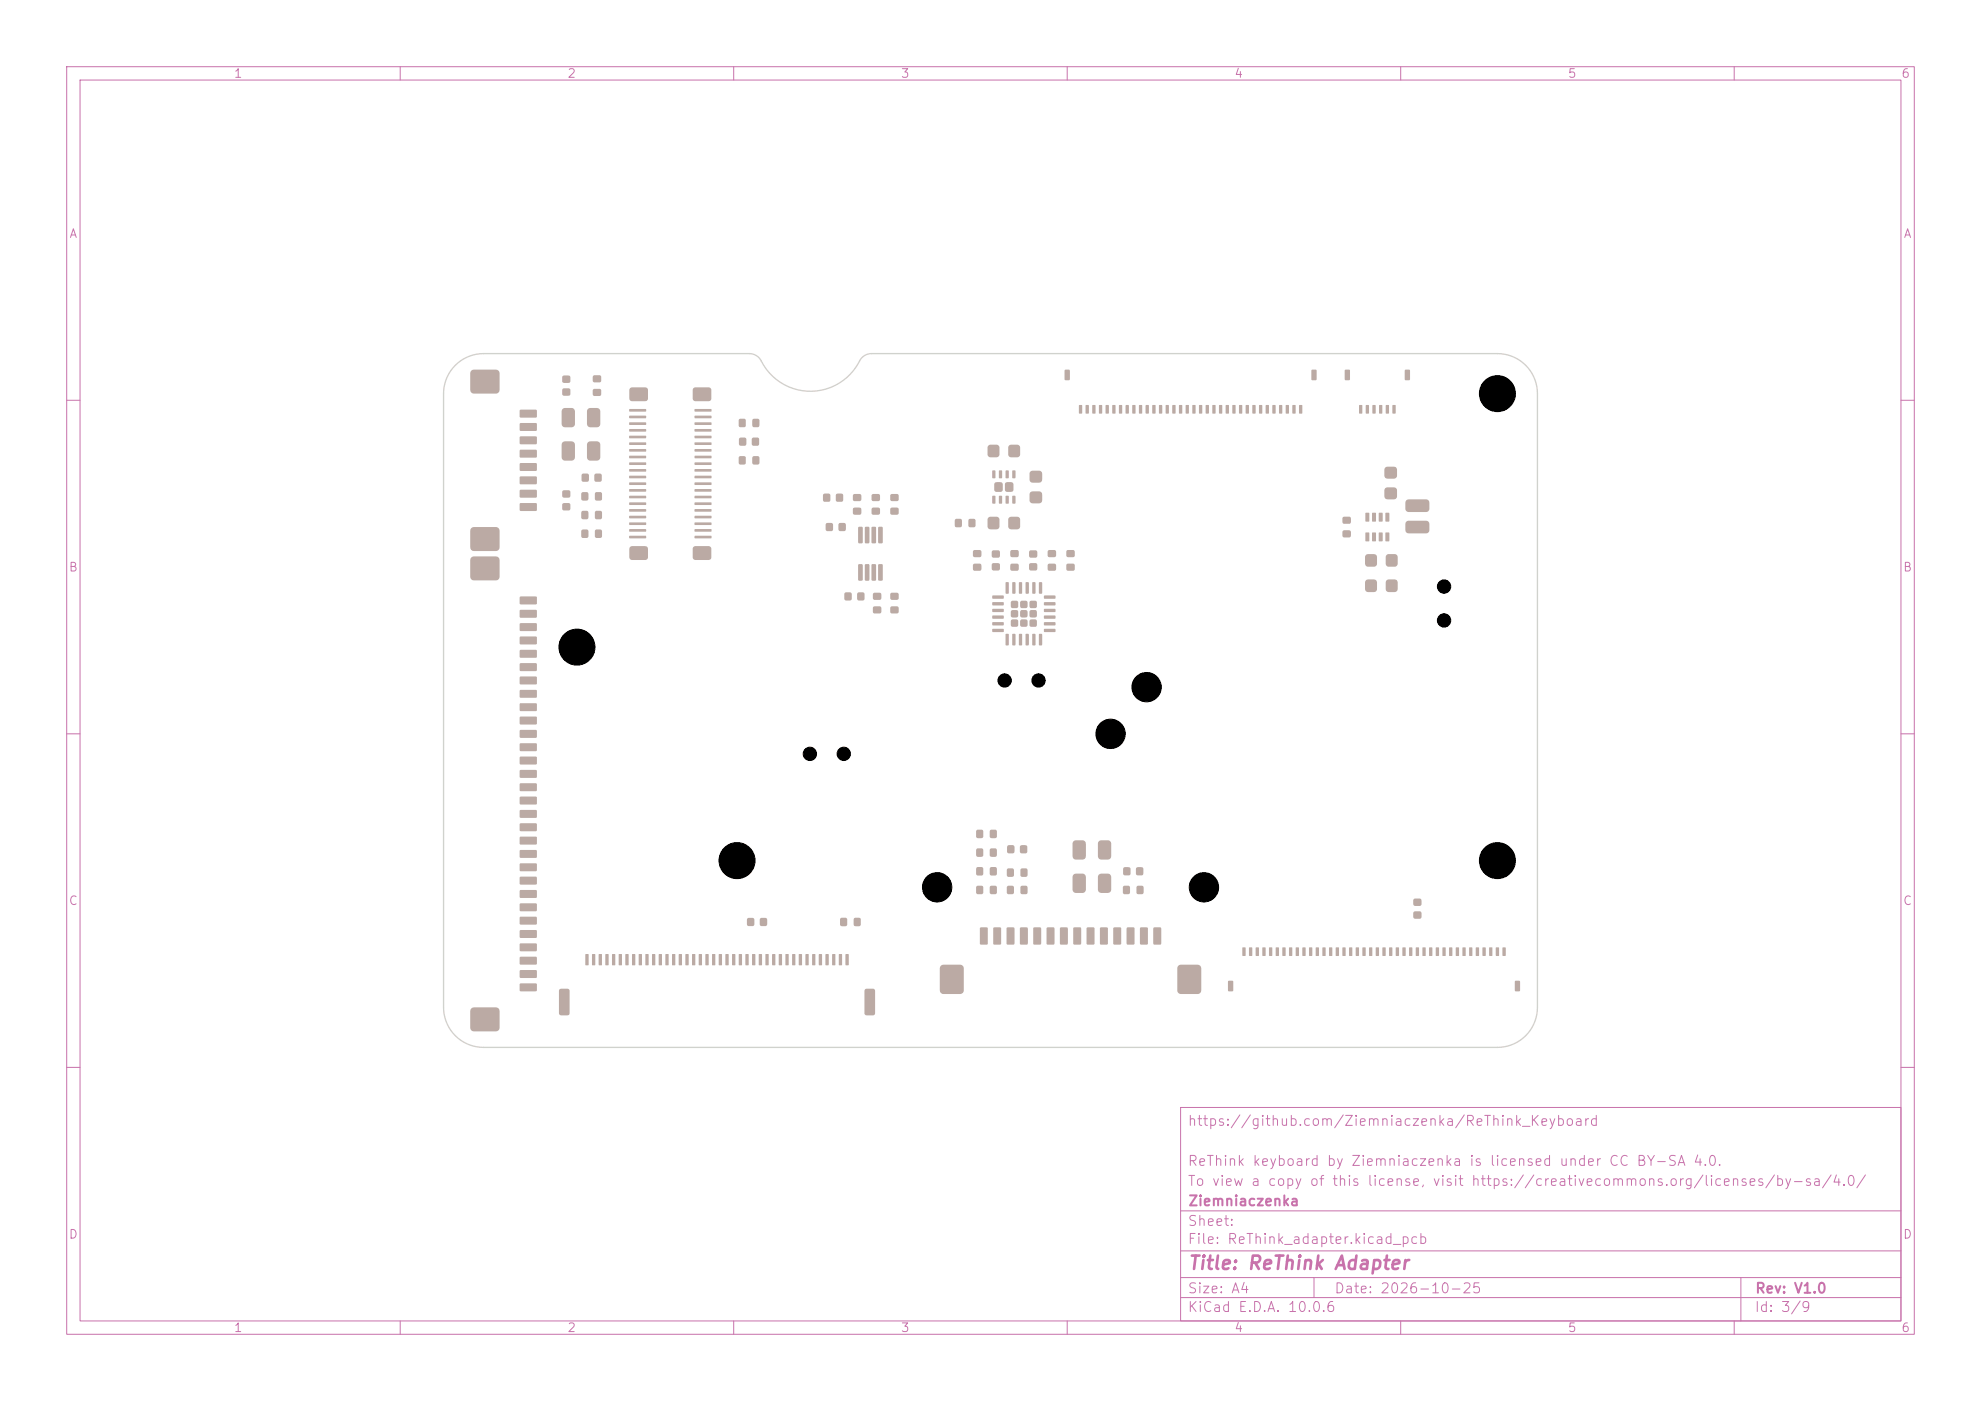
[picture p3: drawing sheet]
<svg xmlns="http://www.w3.org/2000/svg" width="297mm" height="210mm" viewBox="0 0 297 210" stroke-linecap="round" stroke-linejoin="round" font-family="sans-serif">
<defs><g id="words">
<text font-size="2" fill="#c872ab" x="178" y="190.8">Title: ReThink Adapter</text>
<g font-size="1.5" fill="#c872ab">
<text x="178" y="169.1">https://github.com/Ziemniaczenka/ReThink_Keyboard</text>
<text x="178" y="178.1">To view a copy of this license, visit https://creativecommons.org/licenses/by-sa/4.0/</text>
<text x="178" y="175.1">ReThink keyboard by Ziemniaczenka is licensed under CC BY-SA 4.0.</text>
<text x="178" y="184.1">Sheet:</text>
<text x="178" y="181.1">Ziemniaczenka</text>
<text x="178" y="186.8">File: ReThink_adapter.kicad_pcb</text>
<text x="178" y="197">KiCad E.D.A. 10.0.6</text>
<text x="178" y="194.2">Size: A4</text>
<text x="200" y="194.2">Date: 2026-10-25</text>
<text x="263" y="197">Id: 3/9</text>
<text x="263" y="194.2">Rev: V1.0</text>
</g>
<g font-size="1.3" fill="#c872ab">
<text x="35" y="12">1</text>
<text x="85" y="12">2</text>
<text x="135" y="12">3</text>
<text x="185" y="12">4</text>
<text x="235" y="12">5</text>
<text x="285" y="12">6</text>
<text x="10.3" y="36">A</text>
<text x="285.3" y="36">A</text>
<text x="10.2" y="86">B</text>
<text x="285.2" y="86">B</text>
<text x="10.2" y="136">C</text>
<text x="285.2" y="136">C</text>
<text x="10.2" y="186">D</text>
<text x="285.2" y="186">D</text>
<text x="35" y="200">1</text>
<text x="85" y="200">2</text>
<text x="135" y="200">3</text>
<text x="185" y="200">4</text>
<text x="235" y="200">5</text>
<text x="285" y="200">6</text>
</g>
</g></defs>
<g fill="none" stroke="#c872ab" stroke-width=".15">
<path d="M10 10h277v190h-277zM12 12h273v186h-273zM60 10v2M110 10v2M160 10v2M210 10v2M260 10v2M10 60h2M285 60h2M10 110h2M285 110h2M10 160h2"/>
<path d="M177 166h108v32h-108zM285 160h2M60 198v2M110 198v2M160 198v2M177 194.5h108M177 191.5h108M177 187.5h108M177 181.5h108M197 191.5v3M210 198v2M260 198v2"/>
<path d="M261 191.5v6.5"/>
</g>
<g fill="#bbaaa4">
<path d="M203.8 60.7l.4 .1v1.2l-.4-.1z"/>
<path d="M204.8 60.7l.4 .1v1.2l-.4-.1z"/>
<path d="M205.8 60.7l.4 .1v1.2l-.4-.1z"/>
<path d="M206.8 60.7l.4 .1v1.2l-.4-.1z"/>
<path d="M207.8 60.7l.4 .1v1.2l-.4-.1z"/>
<path d="M208.8 60.7l.4 .1v1.2l-.4-.1z"/>
<path d="M186.3 142l.4 .1v1.2l-.4-.1z"/>
<path d="M187.3 142l.4 .1v1.2l-.4-.1z"/>
<path d="M188.3 142l.4 .1v1.2l-.4-.1z"/>
<path d="M189.3 142l.4 .1v1.2l-.4-.1z"/>
<path d="M190.3 142l.4 .1v1.2l-.4-.1z"/>
<path d="M191.3 142l.4 .1v1.2l-.4-.1z"/>
<path d="M192.3 142l.4 .1v1.2l-.4-.1z"/>
<path d="M193.3 142l.4 .1v1.2l-.4-.1z"/>
<path d="M194.3 142l.4 .1v1.2l-.4-.1z"/>
<path d="M195.3 142l.4 .1v1.2l-.4-.1z"/>
<path d="M196.3 142l.4 .1v1.2l-.4-.1z"/>
<path d="M197.3 142l.4 .1v1.2l-.4-.1z"/>
<path d="M198.3 142l.4 .1v1.2l-.4-.1z"/>
<path d="M199.3 142l.4 .1v1.2l-.4-.1z"/>
<path d="M200.3 142l.4 .1v1.2l-.4-.1z"/>
<path d="M201.3 142l.4 .1v1.2l-.4-.1z"/>
<path d="M202.3 142l.4 .1v1.2l-.4-.1z"/>
<path d="M203.3 142l.4 .1v1.2l-.4-.1z"/>
<path d="M204.3 142l.4 .1v1.2l-.4-.1z"/>
<path d="M205.3 142l.4 .1v1.2l-.4-.1z"/>
<path d="M206.3 142l.4 .1v1.2l-.4-.1z"/>
<path d="M207.3 142l.4 .1v1.2l-.4-.1z"/>
<path d="M208.3 142l.4 .1v1.2l-.4-.1z"/>
<path d="M209.3 142l.4 .1v1.2l-.4-.1z"/>
<path d="M210.3 142l.4 .1v1.2l-.4-.1z"/>
<path d="M211.3 142l.4 .1v1.2l-.4-.1z"/>
<path d="M212.3 142l.4 .1v1.2l-.4-.1z"/>
<path d="M213.3 142l.4 .1v1.2l-.4-.1z"/>
<path d="M214.3 142l.4 .1v1.2l-.4-.1z"/>
<path d="M215.3 142l.4 .1v1.2l-.4-.1z"/>
<path d="M216.3 142l.4 .1v1.2l-.4-.1z"/>
<path d="M217.3 142l.4 .1v1.2l-.4-.1z"/>
<path d="M218.3 142l.4 .1v1.2l-.4-.1z"/>
<path d="M219.3 142l.4 .1v1.2l-.4-.1z"/>
<path d="M220.3 142l.4 .1v1.2l-.4-.1z"/>
<path d="M221.3 142l.4 .1v1.2l-.4-.1z"/>
<path d="M222.3 142l.4 .1v1.2l-.4-.1z"/>
<path d="M223.3 142l.4 .1v1.2l-.4-.1z"/>
<path d="M224.3 142l.4 .1v1.2l-.4-.1z"/>
<path d="M225.3 142l.4 .1v1.2l-.4-.1z"/>
<path d="M161.8 60.7l.4 .1v1.2l-.4-.1z"/>
<path d="M162.8 60.7l.4 .1v1.2l-.4-.1z"/>
<path d="M163.8 60.7l.4 .1v1.2l-.4-.1z"/>
<path d="M164.8 60.7l.4 .1v1.2l-.4-.1z"/>
<path d="M165.8 60.7l.4 .1v1.2l-.4-.1z"/>
<path d="M166.8 60.7l.4 .1v1.2l-.4-.1z"/>
<path d="M167.8 60.7l.4 .1v1.2l-.4-.1z"/>
<path d="M168.8 60.7l.4 .1v1.2l-.4-.1z"/>
<path d="M169.8 60.7l.4 .1v1.2l-.4-.1z"/>
<path d="M170.8 60.7l.4 .1v1.2l-.4-.1z"/>
<path d="M171.8 60.7l.4 .1v1.2l-.4-.1z"/>
<path d="M172.8 60.7l.4 .1v1.2l-.4-.1z"/>
<path d="M173.8 60.7l.4 .1v1.2l-.4-.1z"/>
<path d="M174.8 60.7l.4 .1v1.2l-.4-.1z"/>
<path d="M175.8 60.7l.4 .1v1.2l-.4-.1z"/>
<path d="M176.8 60.7l.4 .1v1.2l-.4-.1z"/>
<path d="M177.8 60.7l.4 .1v1.2l-.4-.1z"/>
<path d="M178.8 60.7l.4 .1v1.2l-.4-.1z"/>
<path d="M179.8 60.7l.4 .1v1.2l-.4-.1z"/>
<path d="M180.8 60.7l.4 .1v1.2l-.4-.1z"/>
<path d="M181.8 60.7l.4 .1v1.2l-.4-.1z"/>
<path d="M182.8 60.7l.4 .1v1.2l-.4-.1z"/>
<path d="M183.8 60.7l.4 .1v1.2l-.4-.1z"/>
<path d="M184.8 60.7l.4 .1v1.2l-.4-.1z"/>
<path d="M185.8 60.7l.4 .1v1.2l-.4-.1z"/>
<path d="M186.8 60.7l.4 .1v1.2l-.4-.1z"/>
<path d="M187.8 60.7l.4 .1v1.2l-.4-.1z"/>
<path d="M188.8 60.7l.4 .1v1.2l-.4-.1z"/>
<path d="M189.8 60.7l.4 .1v1.2l-.4-.1z"/>
<path d="M190.8 60.7l.4 .1v1.2l-.4-.1z"/>
<path d="M191.8 60.7l.4 .1v1.2l-.4-.1z"/>
<path d="M192.8 60.7l.4 .1v1.2l-.4-.1z"/>
<path d="M193.8 60.7l.4 .1v1.2l-.4-.1z"/>
<path d="M194.8 60.7l.4 .1v1.2l-.4-.1z"/>
<path d="M87.8 143l.4 .1v1.6l-.4-.1z"/>
<path d="M88.8 143l.4 .1v1.6l-.4-.1z"/>
<path d="M89.8 143l.4 .1v1.6l-.4-.1z"/>
<path d="M90.8 143l.4 .1v1.6l-.4-.1z"/>
<path d="M91.8 143l.4 .1v1.6l-.4-.1z"/>
<path d="M92.8 143l.4 .1v1.6l-.4-.1z"/>
<path d="M93.8 143l.4 .1v1.6l-.4-.1z"/>
<path d="M94.8 143l.4 .1v1.6l-.4-.1z"/>
<path d="M95.8 143l.4 .1v1.6l-.4-.1z"/>
<path d="M96.8 143l.4 .1v1.6l-.4-.1z"/>
<path d="M97.8 143l.4 .1v1.6l-.4-.1z"/>
<path d="M98.8 143l.4 .1v1.6l-.4-.1z"/>
<path d="M99.8 143l.4 .1v1.6l-.4-.1z"/>
<path d="M100.8 143l.4 .1v1.6l-.4-.1z"/>
<path d="M101.8 143l.4 .1v1.6l-.4-.1z"/>
<path d="M102.8 143l.4 .1v1.6l-.4-.1z"/>
<path d="M103.8 143l.4 .1v1.6l-.4-.1z"/>
<path d="M104.8 143l.4 .1v1.6l-.4-.1z"/>
<path d="M105.8 143l.4 .1v1.6l-.4-.1z"/>
<path d="M106.8 143l.4 .1v1.6l-.4-.1z"/>
<path d="M107.8 143l.4 .1v1.6l-.4-.1z"/>
<path d="M108.8 143l.4 .1v1.6l-.4-.1z"/>
<path d="M109.8 143l.4 .1v1.6l-.4-.1z"/>
<path d="M110.8 143l.4 .1v1.6l-.4-.1z"/>
<path d="M111.8 143l.4 .1v1.6l-.4-.1z"/>
<path d="M112.8 143l.4 .1v1.6l-.4-.1z"/>
<path d="M113.8 143l.4 .1v1.6l-.4-.1z"/>
<path d="M114.8 143l.4 .1v1.6l-.4-.1z"/>
<path d="M115.8 143l.4 .1v1.6l-.4-.1z"/>
<path d="M116.8 143l.4 .1v1.6l-.4-.1z"/>
<path d="M117.8 143l.4 .1v1.6l-.4-.1z"/>
<path d="M118.8 143l.4 .1v1.6l-.4-.1z"/>
<path d="M119.8 143l.4 .1v1.6l-.4-.1z"/>
<path d="M120.8 143l.4 .1v1.6l-.4-.1z"/>
<path d="M121.8 143l.4 .1v1.6l-.4-.1z"/>
<path d="M122.8 143l.4 .1v1.6l-.4-.1z"/>
<path d="M123.8 143l.4 .1v1.6l-.4-.1z"/>
<path d="M124.8 143l.4 .1v1.6l-.4-.1z"/>
<path d="M125.8 143l.4 .1v1.6l-.4-.1z"/>
<path d="M126.8 143l.4 .1v1.6l-.4-.1z"/>
<path d="M112.1 137.7l.2-.1 .7 .1 .1 .2-.1 .8-.2 .1-.7-.1-.1-.2z"/>
<path d="M114 137.7l.2-.1 .7 .1 .1 .2-.1 .8-.2 .1-.7-.1-.1-.2z"/>
<path d="M89.3 76.6h.2h.7l.1 .2-.1 1h-.2h-.7l-.1-.2z"/>
<path d="M87.2 76.6h.2h.7l.1 .2-.1 1h-.1h-.8l-.1-.2z"/>
<path d="M145.9 82.5l.2-.1 1 .1v.2v.7l-.2 .1-1-.1v-.1z"/>
<path d="M145.9 84.6l.2-.1 1 .1v.2v.7l-.2 .1-1-.1v-.2z"/>
<path d="M164.7 131.1l.4-.1h1a.5 .5 0 0 1 .5 .5v1.9a.5 .5 0 0 1-.5 .5h-1a.5 .5 0 0 1-.5-.5v-1.9z"/>
<path d="M160.9 131.1l.4-.1h1a.5 .5 0 0 1 .5 .5v1.9a.5 .5 0 0 1-.5 .5h-1a.5 .5 0 0 1-.5-.5v-1.9z"/>
<path d="M146.4 130h.2h.7l.1 .2-.1 1h-.1h-.8l-.1-.2z"/>
<path d="M148.5 130h.2h.7l.1 .2-.1 1h-.2h-.7l-.1-.2z"/>
<path d="M201.3 79.6l.2-.1 1 .1v.2v.7l-.2 .1-1-.1v-.2z"/>
<path d="M201.3 77.5l.2-.1 1 .1v.2v.7l-.2 .1-1-.1v-.1z"/>
<path d="M150.8 72.4l.2-.1 .8 .1 .1 .2-.1 1-.2 .1-.8-.1-.1-.2z"/>
<path d="M149.2 72.4l.2-.1 .8 .1 .1 .2-.1 1-.2 .1-.8-.1-.1-.2z"/>
<path d="M151.8 70.5l.4 .1v1.1l-.4-.1z"/>
<path d="M150.8 70.5l.4 .1v1.1l-.4-.1z"/>
<path d="M149.8 70.5l.4 .1v1.1l-.4-.1z"/>
<path d="M148.8 70.5l.4 .1v1.1l-.4-.1z"/>
<path d="M148.8 74.3l.4 .1v1.1l-.4-.1z"/>
<path d="M149.8 74.3l.4 .1v1.1l-.4-.1z"/>
<path d="M150.8 74.3l.4 .1v1.1l-.4-.1z"/>
<path d="M151.8 74.3l.4 .1v1.1l-.4-.1z"/>
<path d="M154.5 73.8l.3-.1h1a.45 .45 0 0 1 .5 .4v.9a.45 .45 0 0 1-.5 .5h-1a.45 .45 0 0 1-.4-.5v-.9z"/>
<path d="M154.5 70.7l.3-.1h1a.45 .45 0 0 1 .5 .4v.9a.45 .45 0 0 1-.5 .5h-1a.45 .45 0 0 1-.4-.5v-.9z"/>
<path d="M84.4 58.3l.2-.1 .8 .1 .1 .2-.1 .7-.2 .1-.8-.1-.1-.2z"/>
<path d="M84.4 56.4l.2-.1 .8 .1 .1 .2-.1 .7-.2 .1-.8-.1-.1-.2z"/>
<path d="M84.4 75.5l.2-.1 .8 .1 .1 .2-.1 .7-.2 .1-.8-.1-.1-.2z"/>
<path d="M84.4 73.6l.2-.1 .8 .1 .1 .2-.1 .7-.2 .1-.8-.1-.1-.2z"/>
<path d="M210.6 55.5l.6-.1 .2 .1v1.3l-.1 .2h-.5l-.2-.1z"/>
<path d="M201.6 55.5l.6-.1 .2 .1v1.3l-.1 .2h-.5l-.2-.1z"/>
<path d="M148.2 66.8l.3-.1h.9a.45 .45 0 0 1 .5 .4v1a.45 .45 0 0 1-.5 .5h-.9a.45 .45 0 0 1-.4-.5v-1z"/>
<path d="M151.3 66.8l.3-.1h.9a.45 .45 0 0 1 .5 .4v1a.45 .45 0 0 1-.5 .5h-.9a.45 .45 0 0 1-.4-.5v-1z"/>
<path d="M153.1 130.2h.2h.7l.1 .2-.1 1h-.2h-.7l-.1-.2z"/>
<path d="M151 130.2h.2h.7l.1 .2-.1 1h-.1h-.8l-.1-.2z"/>
<path d="M89.3 79.4h.2h.7l.1 .2-.1 1h-.2h-.7l-.1-.2z"/>
<path d="M87.2 79.4h.2h.7l.1 .2-.1 1h-.1h-.8l-.1-.2z"/>
<path d="M78 61.5l2.4-.1 .1 .2v.9l-.2 .1h-2.3l-.1-.2z"/>
<path d="M78 63.5l2.4-.1 .1 .2v.9l-.2 .1h-2.3l-.1-.2z"/>
<path d="M78 65.5l2.4-.1 .1 .2v.9l-.2 .1h-2.3l-.1-.2z"/>
<path d="M78 67.5l2.4-.1 .1 .2v.9l-.2 .1h-2.3l-.1-.2z"/>
<path d="M78 69.5l2.4-.1 .1 .2v.9l-.2 .1h-2.3l-.1-.2z"/>
<path d="M78 71.5l2.4-.1 .1 .2v.9l-.2 .1h-2.3l-.1-.2z"/>
<path d="M78 73.5l2.4-.1 .1 .2v.9l-.2 .1h-2.3l-.1-.2z"/>
<path d="M78 75.5l2.4-.1 .1 .2v.9l-.2 .1h-2.3l-.1-.2z"/>
<path d="M70.7 55.6l.3-.2h3.4a.54 .54 0 0 1 .5 .5v2.6a.54 .54 0 0 1-.5 .5h-3.4a.54 .54 0 0 1-.5-.5v-2.6z"/>
<path d="M70.7 79.2l.3-.2h3.4a.54 .54 0 0 1 .5 .5v2.6a.54 .54 0 0 1-.5 .5h-3.4a.54 .54 0 0 1-.5-.5v-2.6z"/>
<path d="M184.1 147.1l.6-.1 .2 .1v1.3l-.1 .2h-.5l-.2-.1z"/>
<path d="M227.1 147.1l.6-.1 .2 .1v1.3l-.1 .2h-.5l-.2-.1z"/>
<path d="M151.6 90.1l.2-.1 .8 .1 .1 .2-.1 .8-.2 .1-.8-.1-.1-.2z"/>
<path d="M151.6 91.5l.2-.1 .8 .1 .1 .2-.1 .8-.2 .1-.8-.1-.1-.2z"/>
<path d="M151.6 92.9l.2-.1 .8 .1 .1 .2-.1 .8-.2 .1-.8-.1-.1-.2z"/>
<path d="M153 90.1l.2-.1 .8 .1 .1 .2-.1 .8-.2 .1-.8-.1-.1-.2z"/>
<path d="M153 91.5l.2-.1 .8 .1 .1 .2-.1 .8-.2 .1-.8-.1-.1-.2z"/>
<path d="M153 92.9l.2-.1 .8 .1 .1 .2-.1 .8-.2 .1-.8-.1-.1-.2z"/>
<path d="M154.4 90.1l.2-.1 .8 .1 .1 .2-.1 .8-.2 .1-.8-.1-.1-.2z"/>
<path d="M154.4 91.5l.2-.1 .8 .1 .1 .2-.1 .8-.2 .1-.8-.1-.1-.2z"/>
<path d="M154.4 92.9l.2-.1 .8 .1 .1 .2-.1 .8-.2 .1-.8-.1-.1-.2z"/>
<path d="M148.8 89.3h1.6l.1 .4h-1.7z"/>
<path d="M148.8 90.3h1.6l.1 .4h-1.7z"/>
<path d="M148.8 91.3h1.6l.1 .4h-1.7z"/>
<path d="M148.8 92.3h1.6l.1 .4h-1.7z"/>
<path d="M148.8 93.3h1.6l.1 .4h-1.7z"/>
<path d="M148.8 94.3h1.6l.1 .4h-1.7z"/>
<path d="M150.8 95l.4 .1v1.6h-.4z"/>
<path d="M151.8 95l.4 .1v1.6h-.4z"/>
<path d="M152.8 95l.4 .1v1.6h-.4z"/>
<path d="M153.8 95l.4 .1v1.6h-.4z"/>
<path d="M154.8 95l.4 .1v1.6h-.4z"/>
<path d="M155.8 95l.4 .1v1.6h-.4z"/>
<path d="M156.5 94.3h1.7v.4h-1.6z"/>
<path d="M156.5 93.3h1.7v.4h-1.6z"/>
<path d="M156.5 92.3h1.7v.4h-1.6z"/>
<path d="M156.5 91.3h1.7v.4h-1.6z"/>
<path d="M156.5 90.3h1.7v.4h-1.6z"/>
<path d="M156.5 89.3h1.7v.4h-1.6z"/>
<path d="M155.8 87.3h.4v1.7l-.4-.1z"/>
<path d="M154.8 87.3h.4v1.7l-.4-.1z"/>
<path d="M153.8 87.3h.4v1.7l-.4-.1z"/>
<path d="M152.8 87.3h.4v1.7l-.4-.1z"/>
<path d="M151.8 87.3h.4v1.7l-.4-.1z"/>
<path d="M150.8 87.3h.4v1.7l-.4-.1z"/>
<path d="M88.1 66.3l.4-.1h1a.5 .5 0 0 1 .5 .5v1.9a.5 .5 0 0 1-.5 .5h-1a.5 .5 0 0 1-.5-.5v-1.9z"/>
<path d="M84.3 66.3l.4-.1h1a.5 .5 0 0 1 .5 .5v1.9a.5 .5 0 0 1-.5 .5h-1a.5 .5 0 0 1-.5-.5v-1.9z"/>
<path d="M127.9 74.1l.2-.1 1 .1v.2v.7l-.2 .1-1-.1v-.1z"/>
<path d="M127.9 76.2l.2-.1 1 .1v.2v.7l-.2 .1-1-.1v-.2z"/>
<path d="M157.1 82.5l.2-.1 1 .1v.2v.7l-.2 .1-1-.1v-.1z"/>
<path d="M157.1 84.6l.2-.1 1 .1v.2v.7l-.2 .1-1-.1v-.2z"/>
<path d="M88.1 61.3l.4-.1h1a.5 .5 0 0 1 .5 .5v1.9a.5 .5 0 0 1-.5 .5h-1a.5 .5 0 0 1-.5-.5v-1.9z"/>
<path d="M84.3 61.3l.4-.1h1a.5 .5 0 0 1 .5 .5v1.9a.5 .5 0 0 1-.5 .5h-1a.5 .5 0 0 1-.5-.5v-1.9z"/>
<path d="M207.7 73.2l.3-.1h1a.45 .45 0 0 1 .5 .4v.9a.45 .45 0 0 1-.5 .5h-1a.45 .45 0 0 1-.4-.5v-.9z"/>
<path d="M207.7 70.1l.3-.1h1a.45 .45 0 0 1 .5 .4v.9a.45 .45 0 0 1-.5 .5h-1a.45 .45 0 0 1-.4-.5v-.9z"/>
<path d="M210.8 75l.4-.1h2.6a.48 .48 0 0 1 .5 .4v1a.48 .48 0 0 1-.5 .5h-2.6a.48 .48 0 0 1-.5-.5v-1z"/>
<path d="M210.8 78.2l.4-.1h2.6a.47 .47 0 0 1 .5 .4v1a.48 .48 0 0 1-.5 .5h-2.6a.48 .48 0 0 1-.5-.5v-1z"/>
<path d="M145.3 77.8h.2h.7l.1 .2-.1 1h-.2h-.7l-.1-.2z"/>
<path d="M143.2 77.8h.2h.7l.1 .2-.1 1h-.1h-.8l-.1-.2z"/>
<path d="M78 89.5l2.4-.1 .1 .2v.9l-.2 .1h-2.3l-.1-.2z"/>
<path d="M78 91.5l2.4-.1 .1 .2v.9l-.2 .1h-2.3l-.1-.2z"/>
<path d="M78 93.5l2.4-.1 .1 .2v.9l-.2 .1h-2.3l-.1-.2z"/>
<path d="M78 95.5l2.4-.1 .1 .2v.9l-.2 .1h-2.3l-.1-.2z"/>
<path d="M78 97.5l2.4-.1 .1 .2v.9l-.2 .1h-2.3l-.1-.2z"/>
<path d="M78 99.5l2.4-.1 .1 .2v.9l-.2 .1h-2.3l-.1-.2z"/>
<path d="M78 101.5l2.4-.1 .1 .2v.9l-.2 .1h-2.3l-.1-.2z"/>
<path d="M78 103.5l2.4-.1 .1 .2v.9l-.2 .1h-2.3l-.1-.2z"/>
<path d="M78 105.5l2.4-.1 .1 .2v.9l-.2 .1h-2.3l-.1-.2z"/>
<path d="M78 107.5l2.4-.1 .1 .2v.9l-.2 .1h-2.3l-.1-.2z"/>
<path d="M78 109.5l2.4-.1 .1 .2v.9l-.2 .1h-2.3l-.1-.2z"/>
<path d="M78 111.5l2.4-.1 .1 .2v.9l-.2 .1h-2.3l-.1-.2z"/>
<path d="M78 113.5l2.4-.1 .1 .2v.9l-.2 .1h-2.3l-.1-.2z"/>
<path d="M78 115.5l2.4-.1 .1 .2v.9l-.2 .1h-2.3l-.1-.2z"/>
<path d="M78 117.5l2.4-.1 .1 .2v.9l-.2 .1h-2.3l-.1-.2z"/>
<path d="M78 119.5l2.4-.1 .1 .2v.9l-.2 .1h-2.3l-.1-.2z"/>
<path d="M78 121.5l2.4-.1 .1 .2v.9l-.2 .1h-2.3l-.1-.2z"/>
<path d="M78 123.5l2.4-.1 .1 .2v.9l-.2 .1h-2.3l-.1-.2z"/>
<path d="M78 125.5l2.4-.1 .1 .2v.9l-.2 .1h-2.3l-.1-.2z"/>
<path d="M78 127.5l2.4-.1 .1 .2v.9l-.2 .1h-2.3l-.1-.2z"/>
<path d="M78 129.5l2.4-.1 .1 .2v.9l-.2 .1h-2.3l-.1-.2z"/>
<path d="M78 131.5l2.4-.1 .1 .2v.9l-.2 .1h-2.3l-.1-.2z"/>
<path d="M78 133.5l2.4-.1 .1 .2v.9l-.2 .1h-2.3l-.1-.2z"/>
<path d="M78 135.5l2.4-.1 .1 .2v.9l-.2 .1h-2.3l-.1-.2z"/>
<path d="M78 137.5l2.4-.1 .1 .2v.9l-.2 .1h-2.3l-.1-.2z"/>
<path d="M78 139.5l2.4-.1 .1 .2v.9l-.2 .1h-2.3l-.1-.2z"/>
<path d="M78 141.5l2.4-.1 .1 .2v.9l-.2 .1h-2.3l-.1-.2z"/>
<path d="M78 143.5l2.4-.1 .1 .2v.9l-.2 .1h-2.3l-.1-.2z"/>
<path d="M78 145.5l2.4-.1 .1 .2v.9l-.2 .1h-2.3l-.1-.2z"/>
<path d="M78 147.5l2.4-.1 .1 .2v.9l-.2 .1h-2.3l-.1-.2z"/>
<path d="M70.7 83.6l.3-.2h3.4a.54 .54 0 0 1 .5 .5v2.6a.54 .54 0 0 1-.5 .5h-3.4a.54 .54 0 0 1-.5-.5v-2.6z"/>
<path d="M70.7 151.2l.3-.2h3.4a.54 .54 0 0 1 .5 .5v2.6a.54 .54 0 0 1-.5 .5h-3.4a.54 .54 0 0 1-.5-.5v-2.6z"/>
<path d="M147 139.1l.9-.1 .2 .1v2.3l-.1 .2h-.9l-.2-.1z"/>
<path d="M149 139.1l.9-.1 .2 .1v2.3l-.1 .2h-.9l-.2-.1z"/>
<path d="M151 139.1l.9-.1 .2 .1v2.3l-.1 .2h-.9l-.2-.1z"/>
<path d="M153 139.1l.9-.1 .2 .1v2.3l-.1 .2h-.9l-.2-.1z"/>
<path d="M155 139.1l.9-.1 .2 .1v2.3l-.1 .2h-.9l-.2-.1z"/>
<path d="M157 139.1l.9-.1 .2 .1v2.3l-.1 .2h-.9l-.2-.1z"/>
<path d="M159 139.1l.9-.1 .2 .1v2.3l-.1 .2h-.9l-.2-.1z"/>
<path d="M161 139.1l.9-.1 .2 .1v2.3l-.1 .2h-.9l-.2-.1z"/>
<path d="M163 139.1l.9-.1 .2 .1v2.3l-.1 .2h-.9l-.2-.1z"/>
<path d="M165 139.1l.9-.1 .2 .1v2.3l-.1 .2h-.9l-.2-.1z"/>
<path d="M167 139.1l.9-.1 .2 .1v2.3l-.1 .2h-.9l-.2-.1z"/>
<path d="M169 139.1l.9-.1 .2 .1v2.3l-.1 .2h-.9l-.2-.1z"/>
<path d="M171 139.1l.9-.1 .2 .1v2.3l-.1 .2h-.9l-.2-.1z"/>
<path d="M173 139.1l.9-.1 .2 .1v2.3l-.1 .2h-.9l-.2-.1z"/>
<path d="M141.1 144.8l.3-.2h2.6a.54 .54 0 0 1 .5 .5v3.4a.54 .54 0 0 1-.5 .5h-2.6a.54 .54 0 0 1-.5-.5v-3.4z"/>
<path d="M176.7 144.8l.3-.2h2.6a.54 .54 0 0 1 .5 .5v3.4a.54 .54 0 0 1-.5 .5h-2.6a.54 .54 0 0 1-.5-.5v-3.4z"/>
<path d="M89.3 73.8h.2h.7l.1 .2-.1 1h-.2h-.7l-.1-.2z"/>
<path d="M87.2 73.8h.2h.7l.1 .2-.1 1h-.1h-.8l-.1-.2z"/>
<path d="M88.9 58.4l.2-.1 1 .1v.2v.7l-.2 .1-1-.1v-.2z"/>
<path d="M88.9 56.3l.2-.1 1 .1v.2v.7l-.2 .1-1-.1v-.1z"/>
<path d="M196.6 55.5l.6-.1 .2 .1v1.3l-.1 .2h-.5l-.2-.1z"/>
<path d="M159.6 55.5l.6-.1 .2 .1v1.3l-.1 .2h-.5l-.2-.1z"/>
<path d="M126 137.6h.2h.7l.1 .2-.1 1h-.1h-.8l-.1-.2z"/>
<path d="M128.1 137.6h.2h.7l.1 .2-.1 1h-.2h-.7l-.1-.2z"/>
<path d="M94.4 80.3h2.4l.1 .3-.1 .1h-2.4l-.1-.1z"/>
<path d="M104.2 80.3h2.4l.1 .3-.1 .1h-2.4l-.1-.1z"/>
<path d="M94.4 79.3h2.4l.1 .3-.1 .1h-2.4l-.1-.1z"/>
<path d="M104.2 79.3h2.4l.1 .3-.1 .1h-2.4l-.1-.1z"/>
<path d="M94.4 78.3h2.4l.1 .3-.1 .1h-2.4l-.1-.1z"/>
<path d="M104.2 78.3h2.4l.1 .3-.1 .1h-2.4l-.1-.1z"/>
<path d="M94.4 77.3h2.4l.1 .3-.1 .1h-2.4l-.1-.1z"/>
<path d="M104.2 77.3h2.4l.1 .3-.1 .1h-2.4l-.1-.1z"/>
<path d="M94.4 76.3h2.4l.1 .3-.1 .1h-2.4l-.1-.1z"/>
<path d="M104.2 76.3h2.4l.1 .3-.1 .1h-2.4l-.1-.1z"/>
<path d="M94.4 75.3h2.4l.1 .3-.1 .1h-2.4l-.1-.1z"/>
<path d="M104.2 75.3h2.4l.1 .3-.1 .1h-2.4l-.1-.1z"/>
<path d="M94.4 74.3h2.4l.1 .3-.1 .1h-2.4l-.1-.1z"/>
<path d="M104.2 74.3h2.4l.1 .3-.1 .1h-2.4l-.1-.1z"/>
<path d="M94.4 73.3h2.4l.1 .3-.1 .1h-2.4l-.1-.1z"/>
<path d="M104.2 73.3h2.4l.1 .3-.1 .1h-2.4l-.1-.1z"/>
<path d="M94.4 72.3h2.4l.1 .3-.1 .1h-2.4l-.1-.1z"/>
<path d="M104.2 72.3h2.4l.1 .3-.1 .1h-2.4l-.1-.1z"/>
<path d="M94.4 71.3h2.4l.1 .3-.1 .1h-2.4l-.1-.1z"/>
<path d="M104.2 71.3h2.4l.1 .3-.1 .1h-2.4l-.1-.1z"/>
<path d="M94.4 70.3h2.4l.1 .3-.1 .1h-2.4l-.1-.1z"/>
<path d="M104.2 70.3h2.4l.1 .3-.1 .1h-2.4l-.1-.1z"/>
<path d="M94.4 69.3h2.4l.1 .3-.1 .1h-2.4l-.1-.1z"/>
<path d="M104.2 69.3h2.4l.1 .3-.1 .1h-2.4l-.1-.1z"/>
<path d="M94.4 68.3h2.4l.1 .3-.1 .1h-2.4l-.1-.1z"/>
<path d="M104.2 68.3h2.4l.1 .3-.1 .1h-2.4l-.1-.1z"/>
<path d="M94.4 67.3h2.4l.1 .3-.1 .1h-2.4l-.1-.1z"/>
<path d="M104.2 67.3h2.4l.1 .3-.1 .1h-2.4l-.1-.1z"/>
<path d="M94.4 66.3h2.4l.1 .3-.1 .1h-2.4l-.1-.1z"/>
<path d="M104.2 66.3h2.4l.1 .3-.1 .1h-2.4l-.1-.1z"/>
<path d="M94.4 65.3h2.4l.1 .3-.1 .1h-2.4l-.1-.1z"/>
<path d="M104.2 65.3h2.4l.1 .3-.1 .1h-2.4l-.1-.1z"/>
<path d="M94.4 64.3h2.4l.1 .3-.1 .1h-2.4l-.1-.1z"/>
<path d="M104.2 64.3h2.4l.1 .3-.1 .1h-2.4l-.1-.1z"/>
<path d="M94.4 63.3h2.4l.1 .3-.1 .1h-2.4l-.1-.1z"/>
<path d="M104.2 63.3h2.4l.1 .3-.1 .1h-2.4l-.1-.1z"/>
<path d="M94.4 62.3h2.4l.1 .3-.1 .1h-2.4l-.1-.1z"/>
<path d="M104.2 62.3h2.4l.1 .3-.1 .1h-2.4l-.1-.1z"/>
<path d="M94.4 61.3h2.4l.1 .3-.1 .1h-2.4l-.1-.1z"/>
<path d="M104.2 61.3h2.4l.1 .3-.1 .1h-2.4l-.1-.1z"/>
<path d="M94.5 82l.3-.1h2a.4 .4 0 0 1 .4 .4v1.2a.4 .4 0 0 1-.4 .4h-2a.4 .4 0 0 1-.4-.4v-1.2z"/>
<path d="M104 82l.3-.1h2a.4 .4 0 0 1 .4 .4v1.2a.4 .4 0 0 1-.4 .4h-2a.4 .4 0 0 1-.4-.4v-1.2z"/>
<path d="M94.5 58.2l.3-.1h2a.4 .4 0 0 1 .4 .4v1.2a.4 .4 0 0 1-.4 .4h-2a.4 .4 0 0 1-.4-.4v-1.2z"/>
<path d="M104 58.2l.3-.1h2a.4 .4 0 0 1 .4 .4v1.2a.4 .4 0 0 1-.4 .4h-2a.4 .4 0 0 1-.4-.4v-1.2z"/>
<path d="M212 136.7l.2-.1 .8 .1 .1 .2-.1 .7-.2 .1-.8-.1-.1-.2z"/>
<path d="M212 134.8l.2-.1 .8 .1 .1 .2-.1 .7-.2 .1-.8-.1-.1-.2z"/>
<path d="M207.9 83.2l.3-.1h.9a.45 .45 0 0 1 .5 .4v1a.45 .45 0 0 1-.5 .5h-.9a.45 .45 0 0 1-.4-.5v-1z"/>
<path d="M204.8 83.2l.3-.1h.9a.45 .45 0 0 1 .5 .4v1a.45 .45 0 0 1-.5 .5h-.9a.45 .45 0 0 1-.4-.5v-1z"/>
<path d="M89.2 71.1l.2-.1 .7 .1 .1 .2-.1 .8-.2 .1-.7-.1-.1-.2z"/>
<path d="M87.3 71.1l.2-.1 .7 .1 .1 .2-.1 .8-.2 .1-.7-.1-.1-.2z"/>
<path d="M125.8 78.5l.2-.1 .7 .1 .1 .2-.1 .8-.2 .1-.7-.1-.1-.2z"/>
<path d="M123.9 78.5l.2-.1 .7 .1 .1 .2-.1 .8-.2 .1-.7-.1-.1-.2z"/>
<path d="M83.9 148.3l.2-.1h1l.3 .2v3.5l-.2 .3h-1.1l-.3-.2v-3.5z"/>
<path d="M129.7 148.3l.2-.1h1l.3 .2v3.5l-.2 .3h-1.1l-.3-.2v-3.5z"/>
<path d="M151.5 82.5l.2-.1 1 .1v.2v.7l-.2 .1-1-.1v-.1z"/>
<path d="M151.5 84.6l.2-.1 1 .1v.2v.7l-.2 .1-1-.1v-.2z"/>
<path d="M125.4 74.1l.2-.1 .7 .1 .1 .2-.1 .8-.2 .1-.7-.1-.1-.2z"/>
<path d="M123.5 74.1l.2-.1 .7 .1 .1 .2-.1 .8-.2 .1-.7-.1-.1-.2z"/>
<path d="M112.9 62.8h.2h.7l.1 .2-.1 1h-.2h-.7l-.1-.2z"/>
<path d="M110.8 62.8h.2h.7l.1 .2-.1 1h-.1h-.8l-.1-.2z"/>
<path d="M146.4 124.4h.2h.7l.1 .2-.1 1h-.1h-.8l-.1-.2z"/>
<path d="M148.5 124.4h.2h.7l.1 .2-.1 1h-.2h-.7l-.1-.2z"/>
<path d="M133.5 91l.2-.1 1 .1v.2v.7l-.2 .1-1-.1v-.2z"/>
<path d="M133.5 88.9l.2-.1 1 .1v.2v.7l-.2 .1-1-.1v-.1z"/>
<path d="M128.7 84.6h.5l.1 .1 .1 2.2-.2 .1-.4 .1-.1-.2z"/>
<path d="M129.7 84.6h.5l.1 .1 .1 2.2-.2 .1-.4 .1-.1-.2z"/>
<path d="M130.7 84.6h.5l.1 .1 .1 2.2-.2 .1-.4 .1-.1-.2z"/>
<path d="M131.7 84.6h.5l.1 .1 .1 2.2-.2 .1-.4 .1-.1-.2z"/>
<path d="M131.7 79h.5l.1 .1 .1 2.2-.2 .1-.4 .1-.1-.2z"/>
<path d="M130.7 79h.5l.1 .1 .1 2.2-.2 .1-.4 .1-.1-.2z"/>
<path d="M129.7 79h.5l.1 .1 .1 2.2-.2 .1-.4 .1-.1-.2z"/>
<path d="M128.7 79h.5l.1 .1 .1 2.2-.2 .1-.4 .1-.1-.2z"/>
<path d="M207.7 76.9h.6l-.1 1.3-.5-.1z"/>
<path d="M206.7 76.9h.6l-.1 1.3-.5-.1z"/>
<path d="M205.7 76.9h.6l-.1 1.3-.5-.1z"/>
<path d="M204.7 76.9h.6l-.1 1.3-.5-.1z"/>
<path d="M204.7 79.8l.6 .1-.1 1.2h-.5z"/>
<path d="M205.7 79.8l.6 .1-.1 1.2h-.5z"/>
<path d="M206.7 79.8l.6 .1-.1 1.2h-.5z"/>
<path d="M207.7 79.8l.6 .1-.1 1.2h-.5z"/>
<path d="M146.4 127.2h.2h.7l.1 .2-.1 1h-.1h-.8l-.1-.2z"/>
<path d="M148.5 127.2h.2h.7l.1 .2-.1 1h-.2h-.7l-.1-.2z"/>
<path d="M130.7 74.1l.2-.1 1 .1v.2v.7l-.2 .1-1-.1v-.1z"/>
<path d="M130.7 76.2l.2-.1 1 .1v.2v.7l-.2 .1-1-.1v-.2z"/>
<path d="M128.6 88.9l.2-.1 .7 .1 .1 .2-.1 .8-.2 .1-.7-.1-.1-.2z"/>
<path d="M126.7 88.9l.2-.1 .7 .1 .1 .2-.1 .8-.2 .1-.7-.1-.1-.2z"/>
<path d="M151 132.8h.2h.7l.1 .2-.1 1h-.1h-.8l-.1-.2z"/>
<path d="M153.1 132.8h.2h.7l.1 .2-.1 1h-.2h-.7l-.1-.2z"/>
<path d="M168.4 132.8h.2h.7l.1 .2-.1 1h-.1h-.8l-.1-.2z"/>
<path d="M170.5 132.8h.2h.7l.1 .2-.1 1h-.2h-.7l-.1-.2z"/>
<path d="M146.4 132.8h.2h.7l.1 .2-.1 1h-.1h-.8l-.1-.2z"/>
<path d="M148.5 132.8h.2h.7l.1 .2-.1 1h-.2h-.7l-.1-.2z"/>
<path d="M112.9 68.4h.2h.7l.1 .2-.1 1h-.2h-.7l-.1-.2z"/>
<path d="M110.8 68.4h.2h.7l.1 .2-.1 1h-.1h-.8l-.1-.2z"/>
<path d="M133.5 74.1l.2-.1 1 .1v.2v.7l-.2 .1-1-.1v-.1z"/>
<path d="M133.5 76.2l.2-.1 1 .1v.2v.7l-.2 .1-1-.1v-.2z"/>
<path d="M154.4 84.5l.2-.1 .8 .1 .1 .2-.1 .7-.2 .1-.8-.1-.1-.2z"/>
<path d="M154.4 82.6l.2-.1 .8 .1 .1 .2-.1 .7-.2 .1-.8-.1-.1-.2z"/>
<path d="M151.1 126.8l.2-.1 .7 .1 .1 .2-.1 .8-.2 .1-.7-.1-.1-.2z"/>
<path d="M153 126.8l.2-.1 .7 .1 .1 .2-.1 .8-.2 .1-.7-.1-.1-.2z"/>
<path d="M159.9 82.5l.2-.1 1 .1v.2v.7l-.2 .1-1-.1v-.1z"/>
<path d="M159.9 84.6l.2-.1 1 .1v.2v.7l-.2 .1-1-.1v-.2z"/>
<path d="M110.9 65.7l.2-.1 .7 .1 .1 .2-.1 .8-.2 .1-.7-.1-.1-.2z"/>
<path d="M112.8 65.7l.2-.1 .7 .1 .1 .2-.1 .8-.2 .1-.7-.1-.1-.2z"/>
<path d="M148.2 77.6l.3-.1h.9a.45 .45 0 0 1 .5 .4v1a.45 .45 0 0 1-.5 .5h-.9a.45 .45 0 0 1-.4-.5v-1z"/>
<path d="M151.3 77.6l.3-.1h.9a.45 .45 0 0 1 .5 .4v1a.45 .45 0 0 1-.5 .5h-.9a.45 .45 0 0 1-.4-.5v-1z"/>
<path d="M168.5 130.1l.2-.1 .7 .1 .1 .2-.1 .8-.2 .1-.7-.1-.1-.2z"/>
<path d="M170.4 130.1l.2-.1 .7 .1 .1 .2-.1 .8-.2 .1-.7-.1-.1-.2z"/>
<path d="M207.9 87l.3-.1h.9a.45 .45 0 0 1 .5 .4v1a.45 .45 0 0 1-.5 .5h-.9a.45 .45 0 0 1-.4-.5v-1z"/>
<path d="M204.8 87l.3-.1h.9a.45 .45 0 0 1 .5 .4v1a.45 .45 0 0 1-.5 .5h-.9a.45 .45 0 0 1-.4-.5v-1z"/>
<path d="M164.7 126.1l.4-.1h1a.5 .5 0 0 1 .5 .5v1.9a.5 .5 0 0 1-.5 .5h-1a.5 .5 0 0 1-.5-.5v-1.9z"/>
<path d="M160.9 126.1l.4-.1h1a.5 .5 0 0 1 .5 .5v1.9a.5 .5 0 0 1-.5 .5h-1a.5 .5 0 0 1-.5-.5v-1.9z"/>
<path d="M130.9 91l.2-.1 1 .1v.2v.7l-.2 .1-1-.1v-.2z"/>
<path d="M130.9 88.9l.2-.1 1 .1v.2v.7l-.2 .1-1-.1v-.1z"/>
<path d="M148.8 84.5l.2-.1 .8 .1 .1 .2-.1 .7-.2 .1-.8-.1-.1-.2z"/>
<path d="M148.8 82.6l.2-.1 .8 .1 .1 .2-.1 .7-.2 .1-.8-.1-.1-.2z"/>
</g>
<path d="M68.3 54.8a6 6 0 0 1 4.2-1.8h40a2 2 0 0 1 1.6 1.1 8.3 8.3 0 0 0 7.7 4.5 8.3 8.3 0 0 0 7.3-4.9 2 2 0 0 1 1.6-.7h93.8a6 6 0 0 1 6 6v92a6 6 0 0 1-6 6h-152a6 6 0 0 1-6-6v-92a6 6 0 0 1 1.8-4.2z" fill="none" stroke="#d0d2cd" stroke-width=".2"/>
<g fill="#000" stroke="#000" stroke-width=".15">
<circle cx="224.5" cy="59" r="2.7"/>
<circle cx="86.5" cy="97" r="2.7"/>
<circle cx="216.5" cy="93" r="1"/>
<circle cx="216.5" cy="87.9" r="1"/>
<circle cx="121.4" cy="113" r="1"/>
<circle cx="126.5" cy="113" r="1"/>
<circle cx="150.6" cy="102" r="1"/>
<circle cx="155.7" cy="102" r="1"/>
<circle cx="166.5" cy="110" r="2.2"/>
<circle cx="171.9" cy="103" r="2.2"/>
<circle cx="110.5" cy="129" r="2.7"/>
<circle cx="140.5" cy="133" r="2.2"/>
<circle cx="180.5" cy="133" r="2.2"/>
<circle cx="224.5" cy="129" r="2.7"/>
</g>
<use href="#words"/>
</svg>
